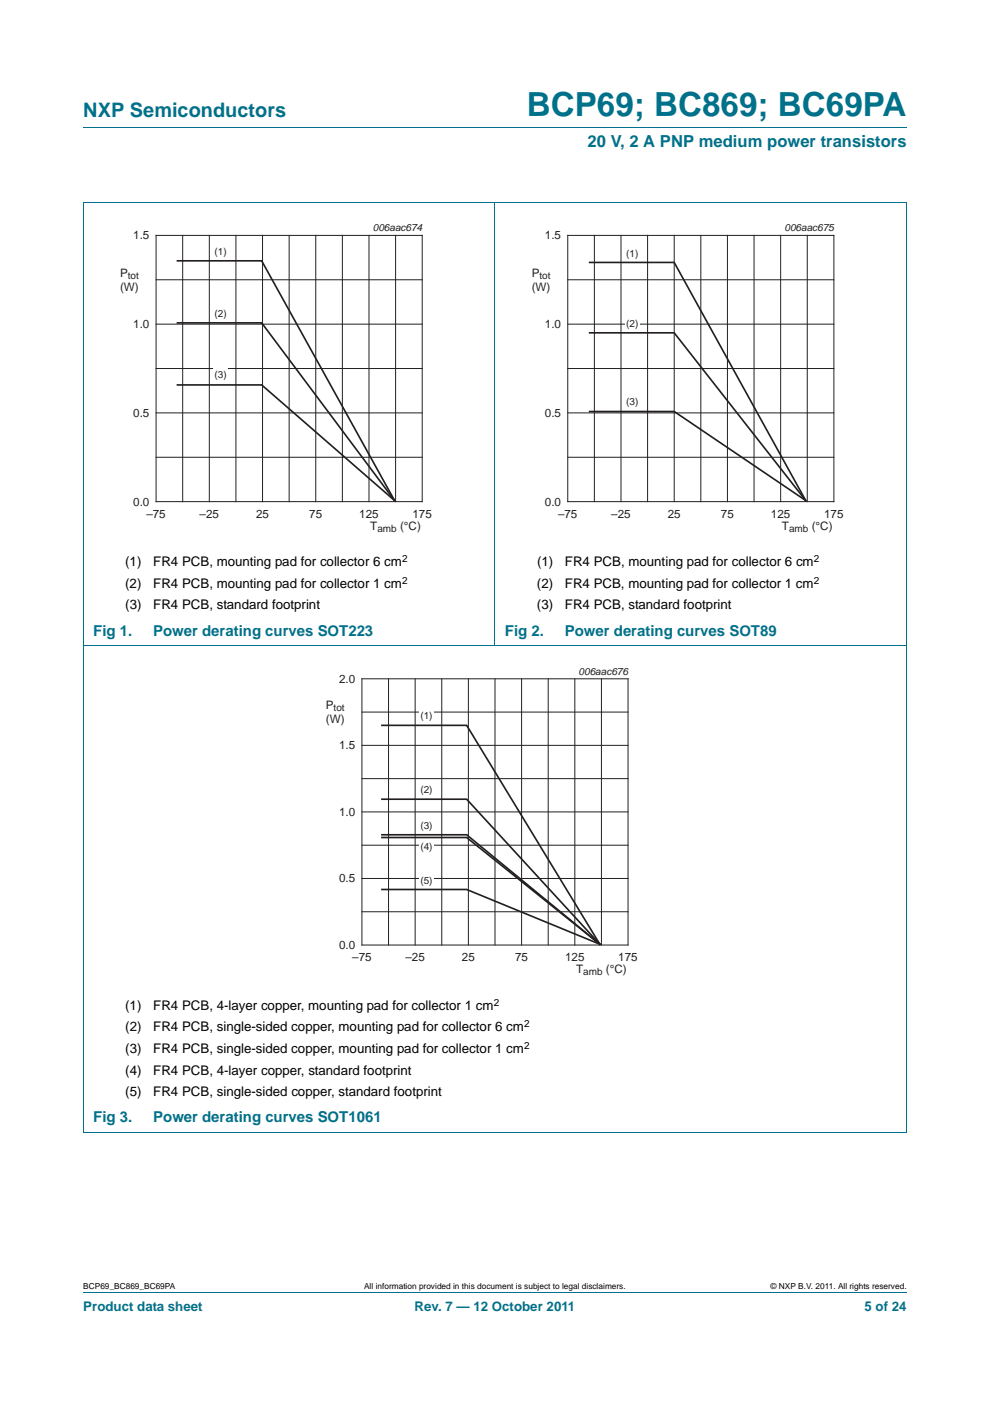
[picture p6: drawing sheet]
<svg xmlns="http://www.w3.org/2000/svg" width="210mm" height="297mm" viewBox="0 0 210 297" stroke-linecap="round" stroke-linejoin="round" font-family="sans-serif">
<defs><g id="words">
<text font-size="7" fill="#00718a" x="111.7" y="24.6">BCP69; BC869; BC69PA</text>
<text font-size="4.2" fill="#00718a" x="17.7" y="24.9">NXP Semiconductors</text>
<text font-size="3.5" fill="#00718a" x="124.6" y="31.1">20 V, 2 A PNP medium power transistors</text>
<g font-size="3.2" fill="#00718a">
<text x="19.8" y="134.7">Fig 1.</text>
<text x="32.5" y="134.7">Power derating curves SOT223</text>
<text x="107.1" y="134.7">Fig 2.</text>
<text x="119.8" y="134.7">Power derating curves SOT89</text>
<text x="19.8" y="237.9">Fig 3.</text>
<text x="32.5" y="237.9">Power derating curves SOT1061</text>
</g>
<g font-size="2.8">
<text x="26.6" y="120.1">(1)</text>
<text x="26.6" y="124.6">(2)</text>
<text x="32.5" y="120.1">FR4 PCB, mounting pad for collector 6 cm</text>
<text x="32.5" y="124.6">FR4 PCB, mounting pad for collector 1 cm</text>
<text x="113.9" y="124.6">(2)</text>
<text x="113.9" y="120.1">(1)</text>
<text x="119.8" y="124.6">FR4 PCB, mounting pad for collector 1 cm</text>
<text x="119.8" y="120.1">FR4 PCB, mounting pad for collector 6 cm</text>
<text x="26.6" y="129.2">(3)</text>
<text x="32.5" y="129.2">FR4 PCB, standard footprint</text>
<text x="113.9" y="129.2">(3)</text>
<text x="119.8" y="129.2">FR4 PCB, standard footprint</text>
<text x="26.6" y="214.1">(1)</text>
<text x="32.5" y="214.1">FR4 PCB, 4-layer copper, mounting pad for collector 1 cm</text>
<text x="26.6" y="218.7">(2)</text>
<text x="32.5" y="218.7">FR4 PCB, single-sided copper, mounting pad for collector 6 cm</text>
<text x="26.6" y="223.2">(3)</text>
<text x="26.6" y="227.8">(4)</text>
<text x="32.5" y="227.8">FR4 PCB, 4-layer copper, standard footprint</text>
<text x="32.5" y="223.2">FR4 PCB, single-sided copper, mounting pad for collector 1 cm</text>
<text x="26.6" y="232.4">(5)</text>
<text x="32.5" y="232.4">FR4 PCB, single-sided copper, standard footprint</text>
</g>
<g font-size="2.8" fill="#00718a">
<text x="17.7" y="277.9">Product data sheet</text>
<text x="87.9" y="277.9">Rev. 7 — 12 October 2011</text>
<text x="183.4" y="277.9">5 of 24</text>
</g>
<g font-size="2.5" fill="#231f20">
<text x="28.3" y="50.8">1.5</text>
<text x="115.6" y="50.8">1.5</text>
<text x="25.5" y="58.7">P</text>
<text x="112.8" y="58.7">P</text>
<text x="25.5" y="61.6">(W)</text>
<text x="112.8" y="61.6">(W)</text>
<text x="28.3" y="69.6">1.0</text>
<text x="115.6" y="69.6">1.0</text>
<text x="28.3" y="88.4">0.5</text>
<text x="115.6" y="88.4">0.5</text>
<text x="28.3" y="107.2">0.0</text>
<text x="115.6" y="107.2">0.0</text>
<text x="31" y="109.7">–75</text>
<text x="42.3" y="109.7">–25</text>
<text x="54.3" y="109.7">25</text>
<text x="65.6" y="109.7">75</text>
<text x="76.2" y="109.7">125</text>
<text x="78.5" y="112.3">T</text>
<text x="84.9" y="112.3">(°C)</text>
<text x="87.5" y="109.7">175</text>
<text x="118.4" y="109.7">–75</text>
<text x="129.7" y="109.7">–25</text>
<text x="141.6" y="109.7">25</text>
<text x="152.9" y="109.7">75</text>
<text x="163.5" y="109.7">125</text>
<text x="165.9" y="112.3">T</text>
<text x="172.2" y="112.3">(°C)</text>
<text x="174.8" y="109.7">175</text>
<text x="71.9" y="144.8">2.0</text>
<text x="69.1" y="150.3">P</text>
<text x="69.1" y="153.3">(W)</text>
<text x="71.9" y="158.9">1.5</text>
<text x="71.9" y="173">1.0</text>
<text x="71.9" y="187.1">0.5</text>
<text x="71.9" y="201.2">0.0</text>
<text x="74.7" y="203.8">–75</text>
<text x="86" y="203.8">–25</text>
<text x="98" y="203.8">25</text>
<text x="109.3" y="203.8">75</text>
<text x="119.9" y="203.8">125</text>
<text x="131.1" y="203.8">175</text>
<text x="122.2" y="206.3">T</text>
<text x="128.5" y="206.3">(°C)</text>
</g>
<g font-size="2.1" fill="#231f20">
<text x="79.1" y="49.1">006aac674</text>
<text x="166.4" y="49.1">006aac675</text>
<text x="27.1" y="59.2">tot</text>
<text x="45.5" y="54.1">(1)</text>
<text x="114.4" y="59.2">tot</text>
<text x="132.8" y="54.4">(1)</text>
<text x="45.5" y="67.1">(2)</text>
<text x="132.8" y="69.2">(2)</text>
<text x="45.5" y="80.2">(3)</text>
<text x="132.8" y="85.8">(3)</text>
<text x="80.1" y="112.8">amb</text>
<text x="167.4" y="112.8">amb</text>
<text x="122.7" y="143.1">006aac676</text>
<text x="70.8" y="150.8">tot</text>
<text x="89.2" y="152.5">(1)</text>
<text x="89.2" y="168.2">(2)</text>
<text x="89.2" y="175.8">(3)</text>
<text x="89.2" y="180.1">(4)</text>
<text x="89.2" y="187.4">(5)</text>
<text x="123.7" y="206.8">amb</text>
</g>
<g font-size="2.1">
<text x="85.3" y="119.2">2</text>
<text x="172.6" y="119.2">2</text>
<text x="85.3" y="123.8">2</text>
<text x="172.6" y="123.8">2</text>
<text x="104.7" y="213.2">2</text>
<text x="111.1" y="217.8">2</text>
<text x="111.1" y="222.4">2</text>
</g>
<g font-size="1.8">
<text x="17.7" y="273.3">BCP69_BC869_BC69PA</text>
<text x="77.2" y="273.3">All information provided in this document is subject to legal disclaimers.</text>
<text x="163.4" y="273.3">© NXP B.V. 2011. All rights reserved.</text>
</g>
</g></defs>
<path d="M17.7 27h174.6M17.6 42.9h174.7M17.7 42.9v197.1M105 42.8v94.1M192.3 42.9v197.1M17.6 136.9h174.7M17.6 240.1h174.7M17.7 273.9h174.6" fill="none" stroke="#00718a" stroke-width=".21"/>
<g fill="none" stroke="#231f20" stroke-width=".21">
<path d="M33.1 49.9h56.5v56.5h-56.5zM33.1 59.3h56.5M38.8 49.9v56.5M44.4 49.9v56.5M50 49.9v56.5M55.7 49.9v56.5M61.3 49.9v56.5M67 49.9v56.5M72.6 49.9v56.5M78.3 49.9v56.5M83.9 49.9v56.5M33.1 68.7h56.5"/>
<path d="M33.1 78.1h56.5M33.1 87.5h56.5M33.1 96.9h56.5"/>
</g>
<path d="M20.4 47.1h81.9v66.3h-81.9z" fill="none" stroke="#fff" stroke-width=".21"/>
<path d="M37.6 55.3h17.9l28.2 50.8M37.6 68.5h17.9l28.2 37.6M37.6 81.6h17.9l28.2 24.5" fill="none" stroke="#231f20" stroke-width=".35"/>
<g fill="#fff">
<path d="M45.2 52h3.1v2.9h-3.1z"/>
<path d="M45.3 65.1h3v2.9h-3z"/>
<path d="M45.2 78.1h3.1v3h-3.1z"/>
</g>
<g fill="none" stroke="#231f20" stroke-width=".21">
<path d="M120.4 49.9h56.5v56.5h-56.5zM120.4 59.3h56.5M126.1 49.9v56.5M131.7 49.9v56.5M137.4 49.9v56.5M143 49.9v56.5M148.6 49.9v56.5M154.3 49.9v56.5M159.9 49.9v56.5M165.6 49.9v56.5M171.2 49.9v56.5M120.4 68.7h56.5"/>
<path d="M120.4 78.1h56.5M120.4 87.5h56.5M120.4 96.9h56.5"/>
</g>
<path d="M107.7 47.1h81.9v66.3h-81.9z" fill="none" stroke="#fff" stroke-width=".21"/>
<g fill="#fff">
<path d="M132.5 52.4h3.2v2.9h-3.2z"/>
<path d="M132.6 67.2h3v2.9h-3z"/>
<path d="M132.5 83.8h3.2v2.9h-3.2z"/>
</g>
<path d="M125.1 55.6h17.9l27.9 50.5M125.1 70.6h17.9l27.9 35.5M125.1 87.2h17.9l27.9 18.9M81 153.8h18l28.2 46.4M81 169.4h18l28.2 30.8M81 177h18l28.2 23.2M81 177.6h18l28.2 22.6M81 188.6h18l28.2 11.6" fill="none" stroke="#231f20" stroke-width=".35"/>
<path d="M64.1 141.1h81.8v66.3h-81.8z" fill="none" stroke="#fff" stroke-width=".21"/>
<g fill="none" stroke="#231f20" stroke-width=".21">
<path d="M76.8 143.9h56.4v56.5h-56.4zM76.8 158h56.4M76.8 151h56.4M82.4 143.9v56.5M88.1 143.9v56.5M93.7 143.9v56.5M99.3 143.9v56.5M105 143.9v56.5M110.6 143.9v56.5M116.3 143.9v56.5M121.9 143.9v56.5M127.6 143.9v56.5"/>
<path d="M76.8 179.2h56.4M76.8 172.1h56.4M76.8 165.1h56.4M76.8 193.3h56.4M76.8 186.3h56.4"/>
</g>
<g fill="#fff">
<path d="M88.9 150.4h3.1v2.9h-3.1z"/>
<path d="M89 166.1h2.9v2.9h-2.9z"/>
<path d="M88.9 173.7h3.1v3h-3.1z"/>
<path d="M88.9 178.1h3.1v2.9h-3.1z"/>
<path d="M88.9 185.3h3.1v2.9h-3.1z"/>
</g>
<use href="#words"/>
</svg>
